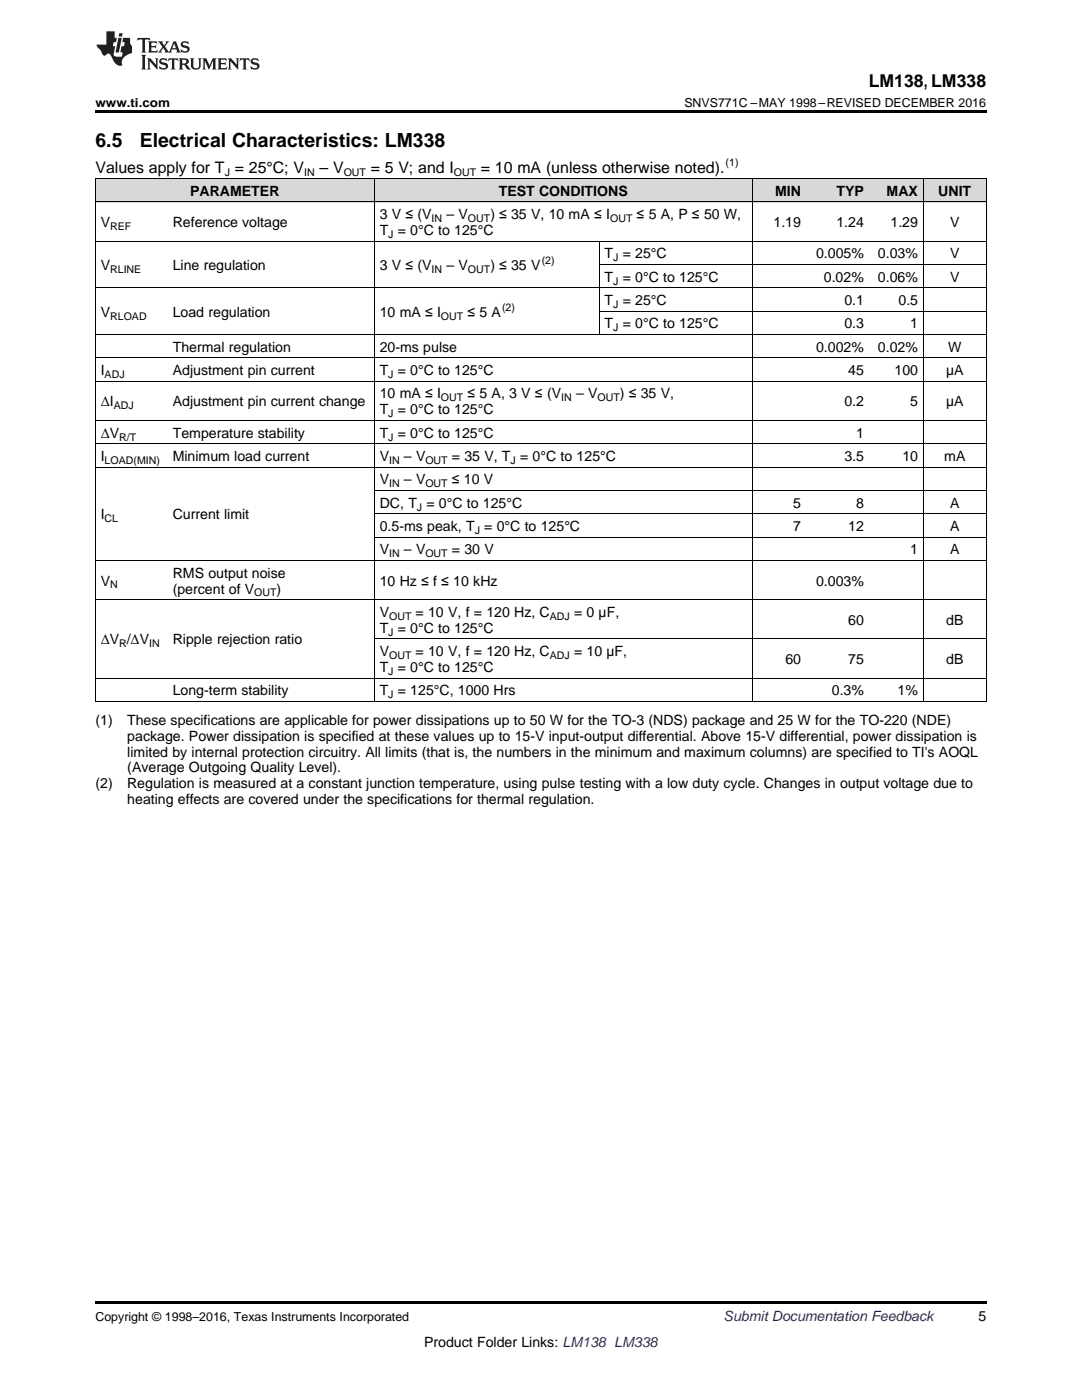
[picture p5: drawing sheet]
<svg xmlns="http://www.w3.org/2000/svg" width="216mm" height="279mm" viewBox="0 0 216 279" stroke-linecap="round" stroke-linejoin="round" font-family="sans-serif">
<defs><g id="words">
<g font-size="3.9">
<text x="19" y="29.3">6.5</text>
<text x="27.9" y="29.3">Electrical Characteristics: LM338</text>
</g>
<text font-size="3.5" x="173.4" y="17.3">LM138, LM338</text>
<g font-size="3.2">
<text x="19" y="34.4">Values apply for T = 25°C; V</text>
<text x="63.7" y="34.4">– V</text>
<text x="74" y="34.4">= 5 V; and I</text>
<text x="96" y="34.4">= 10 mA (unless otherwise noted).</text>
</g>
<g font-size="2.8">
<text x="37.9" y="39.1">PARAMETER</text>
<text x="99.5" y="39.1">TEST CONDITIONS</text>
<text x="154.7" y="39.1">MIN</text>
<text x="166.9" y="39.1">TYP</text>
<text x="176.9" y="39.1">MAX</text>
<text x="187.2" y="39.1">UNIT</text>
<text x="20.1" y="45.3">V</text>
<text x="34.5" y="45.3">Reference voltage</text>
<text x="75.8" y="43.7">3 V ≤ (V</text>
<text x="75.8" y="46.9">T = 0°C to 125°C</text>
<text x="89.1" y="43.7">– V</text>
<text x="97.8" y="43.7">) ≤ 35 V, 10 mA ≤ I</text>
<text x="127" y="43.7">≤ 5 A, P ≤ 50 W,</text>
<text x="154.3" y="45.3">1.19</text>
<text x="166.9" y="45.3">1.24</text>
<text x="177.7" y="45.3">1.29</text>
<text x="189.6" y="45.3">V</text>
<text x="20.1" y="53.9">V</text>
<text x="34.5" y="53.9">Line regulation</text>
<text x="75.8" y="53.9">3 V ≤ (V</text>
<text x="89.1" y="53.9">– V</text>
<text x="97.8" y="53.9">) ≤ 35 V</text>
<text x="120.6" y="51.6">T = 25°C</text>
<text x="162.8" y="51.6">0.005%</text>
<text x="175.2" y="51.6">0.03%</text>
<text x="189.6" y="51.6">V</text>
<text x="120.6" y="56.2">T = 0°C to 125°C</text>
<text x="164.4" y="56.2">0.02%</text>
<text x="175.2" y="56.2">0.06%</text>
<text x="189.6" y="56.2">V</text>
<text x="20.1" y="63.2">V</text>
<text x="34.5" y="63.2">Load regulation</text>
<text x="75.8" y="63.2">10 mA ≤ I</text>
<text x="93.3" y="63.2">≤ 5 A</text>
<text x="120.6" y="60.9">T = 25°C</text>
<text x="120.6" y="65.5">T = 0°C to 125°C</text>
<text x="168.5" y="60.9">0.1</text>
<text x="168.5" y="65.5">0.3</text>
<text x="179.3" y="60.9">0.5</text>
<text x="181.6" y="65.5">1</text>
<text x="34.5" y="70.2">Thermal regulation</text>
<text x="75.8" y="70.2">20-ms pulse</text>
<text x="162.8" y="70.2">0.002%</text>
<text x="175.2" y="70.2">0.02%</text>
<text x="189.2" y="70.2">W</text>
<text x="20.1" y="74.9">I</text>
<text x="34.5" y="74.9">Adjustment pin current</text>
<text x="75.8" y="74.9">T = 0°C to 125°C</text>
<text x="169.3" y="74.9">45</text>
<text x="178.5" y="74.9">100</text>
<text x="188.8" y="74.9">µA</text>
<text x="20.1" y="81.1">ΔI</text>
<text x="34.5" y="81.1">Adjustment pin current change</text>
<text x="75.8" y="79.5">10 mA ≤ I</text>
<text x="75.8" y="82.7">T = 0°C to 125°C</text>
<text x="93.3" y="79.5">≤ 5 A, 3 V ≤ (V</text>
<text x="114.9" y="79.5">– V</text>
<text x="123.7" y="79.5">) ≤ 35 V,</text>
<text x="168.5" y="81.1">0.2</text>
<text x="181.6" y="81.1">5</text>
<text x="188.8" y="81.1">µA</text>
<text x="20.1" y="87.3">ΔV</text>
<text x="34.5" y="87.3">Temperature stability</text>
<text x="75.8" y="87.3">T = 0°C to 125°C</text>
<text x="170.8" y="87.3">1</text>
<text x="20.1" y="92">I</text>
<text x="34.5" y="92">Minimum load current</text>
<text x="75.8" y="92">V</text>
<text x="80.6" y="92">– V</text>
<text x="90.2" y="92">= 35 V, T = 0°C to 125°C</text>
<text x="168.5" y="92">3.5</text>
<text x="180.1" y="92">10</text>
<text x="188.4" y="92">mA</text>
<text x="75.8" y="96.7">V</text>
<text x="75.8" y="101.3">DC, T = 0°C to 125°C</text>
<text x="80.6" y="96.7">– V</text>
<text x="90.2" y="96.7">≤ 10 V</text>
<text x="158.3" y="101.3">5</text>
<text x="170.8" y="101.3">8</text>
<text x="189.6" y="101.3">A</text>
<text x="20.1" y="103.6">I</text>
<text x="34.5" y="103.6">Current limit</text>
<text x="75.8" y="106">0.5-ms peak, T = 0°C to 125°C</text>
<text x="158.3" y="106">7</text>
<text x="169.3" y="106">12</text>
<text x="189.6" y="106">A</text>
<text x="75.8" y="110.6">V</text>
<text x="80.6" y="110.6">– V</text>
<text x="90.2" y="110.6">= 30 V</text>
<text x="181.6" y="110.6">1</text>
<text x="189.6" y="110.6">A</text>
<text x="20.1" y="116.9">V</text>
<text x="34.5" y="115.3">RMS output noise</text>
<text x="34.5" y="118.5">(percent of V</text>
<text x="55.2" y="118.5">)</text>
<text x="75.8" y="116.9">10 Hz ≤ f ≤ 10 kHz</text>
<text x="162.8" y="116.9">0.003%</text>
<text x="75.8" y="123.1">V</text>
<text x="82.9" y="123.1">= 10 V, f = 120 Hz, C</text>
<text x="114.5" y="123.1">= 0 µF,</text>
<text x="169.3" y="124.7">60</text>
<text x="188.8" y="124.7">dB</text>
<text x="20.1" y="128.6">ΔV /ΔV</text>
<text x="34.5" y="128.6">Ripple rejection ratio</text>
<text x="75.8" y="126.3">T = 0°C to 125°C</text>
<text x="75.8" y="131">V</text>
<text x="82.9" y="131">= 10 V, f = 120 Hz, C</text>
<text x="114.5" y="131">= 10 µF,</text>
<text x="75.8" y="134.1">T = 0°C to 125°C</text>
<text x="156.7" y="132.5">60</text>
<text x="169.3" y="132.5">75</text>
<text x="188.8" y="132.5">dB</text>
<text x="34.5" y="138.8">Long-term stability</text>
<text x="75.8" y="138.8">T = 125°C, 1000 Hrs</text>
<text x="166" y="138.8">0.3%</text>
<text x="179.1" y="138.8">1%</text>
<text x="19" y="144.6">(1)</text>
<text x="25.4" y="144.6">These specifications are applicable for power dissipations up to 50 W for the TO-3 (NDS) package and 25 W for the TO-220 (NDE)</text>
<text x="25.4" y="147.8">package. Power dissipation is specified at these values up to 15-V input-output differential. Above 15-V differential, power dissipation is</text>
<text x="25.4" y="151">limited by internal protection circuitry. All limits (that is, the numbers in the minimum and maximum columns) are specified to TI's AOQL</text>
<text x="25.4" y="154.2">(Average Outgoing Quality Level).</text>
<text x="19" y="157.3">(2)</text>
<text x="25.4" y="157.3">Regulation is measured at a constant junction temperature, using pulse testing with a low duty cycle. Changes in output voltage due to</text>
<text x="25.4" y="160.5">heating effects are covered under the specifications for thermal regulation.</text>
<text x="195.3" y="263.6">5</text>
<text x="84.6" y="268.9">Product Folder Links: LM138 LM338</text>
</g>
<text font-size="2.8" fill="#0000c8" x="144.4" y="263.6">Submit Documentation Feedback</text>
<g font-size="2.5">
<text x="19" y="21.4">www.ti.com</text>
<text x="136.6" y="21.4">SNVS771C –MAY 1998–REVISED DECEMBER 2016</text>
<text x="19" y="263.6">Copyright © 1998–2016, Texas Instruments Incorporated</text>
</g>
<g font-size="2.1">
<text x="44.8" y="35.1">J</text>
<text x="60.7" y="35.1">IN</text>
<text x="68.6" y="35.1">OUT</text>
<text x="90.6" y="35.1">OUT</text>
<text x="144.8" y="33.2">(1)</text>
<text x="22" y="45.9">REF</text>
<text x="77.5" y="47.5">J</text>
<text x="86.1" y="44.3">IN</text>
<text x="93.4" y="44.3">OUT</text>
<text x="121.7" y="44.3">OUT</text>
<text x="108.1" y="52.8">(2)</text>
<text x="122.3" y="52.1">J</text>
<text x="22" y="54.5">RLINE</text>
<text x="86.1" y="54.5">IN</text>
<text x="93.4" y="54.5">OUT</text>
<text x="122.3" y="56.8">J</text>
<text x="22" y="63.8">RLOAD</text>
<text x="88" y="63.8">OUT</text>
<text x="100.2" y="62.1">(2)</text>
<text x="122.3" y="61.5">J</text>
<text x="122.3" y="66.1">J</text>
<text x="20.9" y="75.4">ADJ</text>
<text x="77.5" y="75.4">J</text>
<text x="22.7" y="81.7">ADJ</text>
<text x="77.5" y="83.3">J</text>
<text x="88" y="80.1">OUT</text>
<text x="112" y="80.1">IN</text>
<text x="119.2" y="80.1">OUT</text>
<text x="23.8" y="87.9">R/T</text>
<text x="77.5" y="87.9">J</text>
<text x="20.9" y="92.6">LOAD(MIN)</text>
<text x="77.6" y="92.6">IN</text>
<text x="84.9" y="92.6">OUT</text>
<text x="101.9" y="92.6">J</text>
<text x="77.6" y="97.2">IN</text>
<text x="83.2" y="101.9">J</text>
<text x="84.9" y="97.2">OUT</text>
<text x="20.9" y="104.2">CL</text>
<text x="94.7" y="106.5">J</text>
<text x="77.6" y="111.2">IN</text>
<text x="84.9" y="111.2">OUT</text>
<text x="22" y="117.4">N</text>
<text x="50.7" y="119">OUT</text>
<text x="77.6" y="123.7">OUT</text>
<text x="109.7" y="123.7">ADJ</text>
<text x="23.8" y="129.2">R</text>
<text x="29.8" y="129.2">IN</text>
<text x="77.5" y="126.9">J</text>
<text x="77.6" y="131.5">OUT</text>
<text x="109.7" y="131.5">ADJ</text>
<text x="77.5" y="134.7">J</text>
<text x="77.5" y="139.3">J</text>
</g>
</g></defs>
<g fill="#d8d8d8">
<path d="M19 35.7h14.4v4.7h-14.4z"/>
<path d="M33.4 35.7h41.3v4.7h-41.3z"/>
<path d="M74.7 35.7h44.9v4.7h-44.9z"/>
<path d="M119.6 35.7h30.5v4.7h-30.5z"/>
<path d="M150.1 35.7h10.8v4.7h-10.8z"/>
<path d="M160.9 35.7h12.6v4.7h-12.6z"/>
<path d="M173.5 35.7h10.8v4.7h-10.8z"/>
<path d="M184.3 35.7h12.5v4.7h-12.5z"/>
</g>
<path d="M19 22h177.8v.5h-177.8zM19 140l.2 .1zM74.6 140l.1 .1zM119.5 140l.1 .1zM150 140l.1 .1zM160.8 140l.1 .1zM173.4 140l.1 .1zM184.1 140l.2 .1zM196.7 140l.1 .1zM19 259.7h177.8v.5h-177.8z" fill="#000"/>
<g fill="none" stroke="#000" stroke-width=".2">
<path d="M19 35.6h177.8M19.1 35.7v104.4M74.7 35.7v104.4M150.1 35.7v104.4M184.2 35.7v104.4M196.8 35.7v104.4M19 57.4h177.8M19 48.1h177.8M19 40.3h177.8M119.5 48.2v18.6M119.6 52.8h77.2M19 76.1h177.8"/>
<path d="M19 71.4h177.8M19 66.8h177.8M119.6 62.1h77.2M19 93.2h177.8M19 88.6h177.8M19 83.9h177.8M74.7 97.9h122.1M19 119.7h177.8M19 111.8h177.8M74.7 107.2h122.1M74.7 102.5h122.1M19 140h177.8"/>
<path d="M19 135.3h177.8M74.7 127.5h122.1"/>
</g>
<g fill="#231f20">
<path d="M27.5 7.6l-.1 .5 .4-.2h.6v.1v2.1l-.2 .4h1l-.3-.4v-2.1l.1-.1h.5l.5 .2-.2-.5zM29.5 8.3l.2 .3v1.5l-.2 .4h1.8l.2-.6a1.04 1.04 0 0 1-1.3 .2v-.7h.6l.3 .2v-.6l-.3 .2h-.6v-.6l.8-.1 .4 .3-.2-.5zM31.5 8.3l.9 1.1-.9 1.1h.8l-.2-.2 .5-.7 .4 .7-.2 .2h1.5l-.1-.2 .1-.4h.9l.1 .4-.2 .2h1l-.3-.3-.7-1.9h-.5l-.9 2-.8-1 .9-1h-.8l.1 .3-.3 .5-.4-.6 .2-.2zM34.7 8.6l.4 1h-.7zM36.3 8.4a.63 .63 0 0 0-.2 .7 .63 .63 0 0 0 .6 .4l.6 .2 .1 .2a.75 .75 0 0 1-.7 .4 .75 .75 0 0 1-.6-.5l.1 .7 .1-.1a1.11 1.11 0 0 0 1.5-.6 1.13 1.13 0 0 0-1.2-.8l-.1-.4a1.04 1.04 0 0 1 1.2 .2l-.2-.5-.1 .1-.5-.2zM28.2 10.9l.2 .4v2.2l-.2 .4h1l-.3-.4v-2.2l.3-.4zM29.3 11.6l.3 .4v1.5l-.3 .4h.8l-.2-.4v-1.3l1.5 1.7v-1.9l.2-.4h-.7l.2 .4v.9l-1.1-1.3zM32 11.8a.62 .62 0 0 0-.2 .7 .62 .62 0 0 0 .6 .4l.6 .1 .1 .3a.76 .76 0 0 1-.7 .3 .76 .76 0 0 1-.6-.4l.1 .7 .1-.1a1.11 1.11 0 0 0 1.5-.6 1.13 1.13 0 0 0-1.2-.8l-.1-.4a1.04 1.04 0 0 1 1.2 .2l-.2-.6-.1 .1-.5-.1zM33.7 11.6l-.2 .6a.61 .61 0 0 1 .8-.3v1.6l-.2 .4h.9l-.2-.4v-1.6a.63 .63 0 0 1 .8 .3l-.2-.6zM35.6 11.6l.3 .4v1.5l-.3 .4h1l-.2-.2v-.8l.5 .2a.76 .76 0 0 0 1.2 .7l-1-1a.58 .58 0 0 0 .6-.5 .58 .58 0 0 0-.5-.6zM36.4 11.9h.1a.45 .45 0 0 1 .5 .1 .45 .45 0 0 1 .1 .5l-.7 .2zM37.9 11.6l.2 .2a2.17 2.17 0 0 0 .3 1.9 .99 .99 0 0 0 1.6-.6v-1.1l.2-.4h-.7l.2 .2a1.92 1.92 0 0 1-.2 1.8 .6 .6 0 0 1-.9-.5v-1.1l.2-.4zM40.4 11.6l.2 .4v1.5l-.2 .4h.7l-.2-.4v-1.4l.8 1.8 .8-1.8v1.4l-.2 .4h.9l-.2-.4v-1.5l.2-.4h-.8l-.6 1.5-.6-1.5zM43.4 11.6l.2 .4v1.5l-.2 .4h1.8l.2-.6a1.04 1.04 0 0 1-1.3 .1v-.6h.5l.4 .2v-.6l-.4 .2h-.5v-.7h.8l.3 .3-.1-.6zM45.5 11.6l.2 .4v1.5l-.2 .4h.7l-.2-.4v-1.3l1.5 1.7v-1.9l.2-.4h-.7l.2 .4v.9l-1.1-1.3zM47.9 11.6l-.1 .6a.61 .61 0 0 1 .8-.3v1.6l-.3 .4h1l-.3-.4 .1-1.6a.63 .63 0 0 1 .7 .3l-.1-.6zM50.2 11.8a.62 .62 0 0 0-.2 .7 .62 .62 0 0 0 .6 .4l.6 .1 .2 .3a.76 .76 0 0 1-.8 .3 .76 .76 0 0 1-.6-.4l.1 .7 .2-.1a1.11 1.11 0 0 0 1.5-.6 1.13 1.13 0 0 0-1.3-.8l-.1-.4a1.04 1.04 0 0 1 1.2 .2l-.1-.6-.2 .1-.5-.1z"/>
<path d="M21.2 6.3v2.6h-1.9l.1 .4 .7 .9a.91 .91 0 0 0 1 .8 .56 .56 0 0 1 .5-.3 .56 .56 0 0 1 .5 .3l.4 .8a1.53 1.53 0 0 0 1.9 1.2 1.54 1.54 0 0 1 1-2.1l.9-.3v-1.4a1.52 1.52 0 0 1-.3-1.6h-1.4l-.2 .8h.5l-.2 .8h-.4l-.2 1v.2l.4 .1-.2 .8a1.93 1.93 0 0 1-1.6-.3l.3-1.8h-.5l.2-.8h.4l.2-.8h-.4v-1.3zM23.6 7.6l-.6 2.9h.7l.6-2.9zM23.8 6.6l-.1 .7h.6l.2-.7z"/>
</g>
<use href="#words"/>
</svg>
